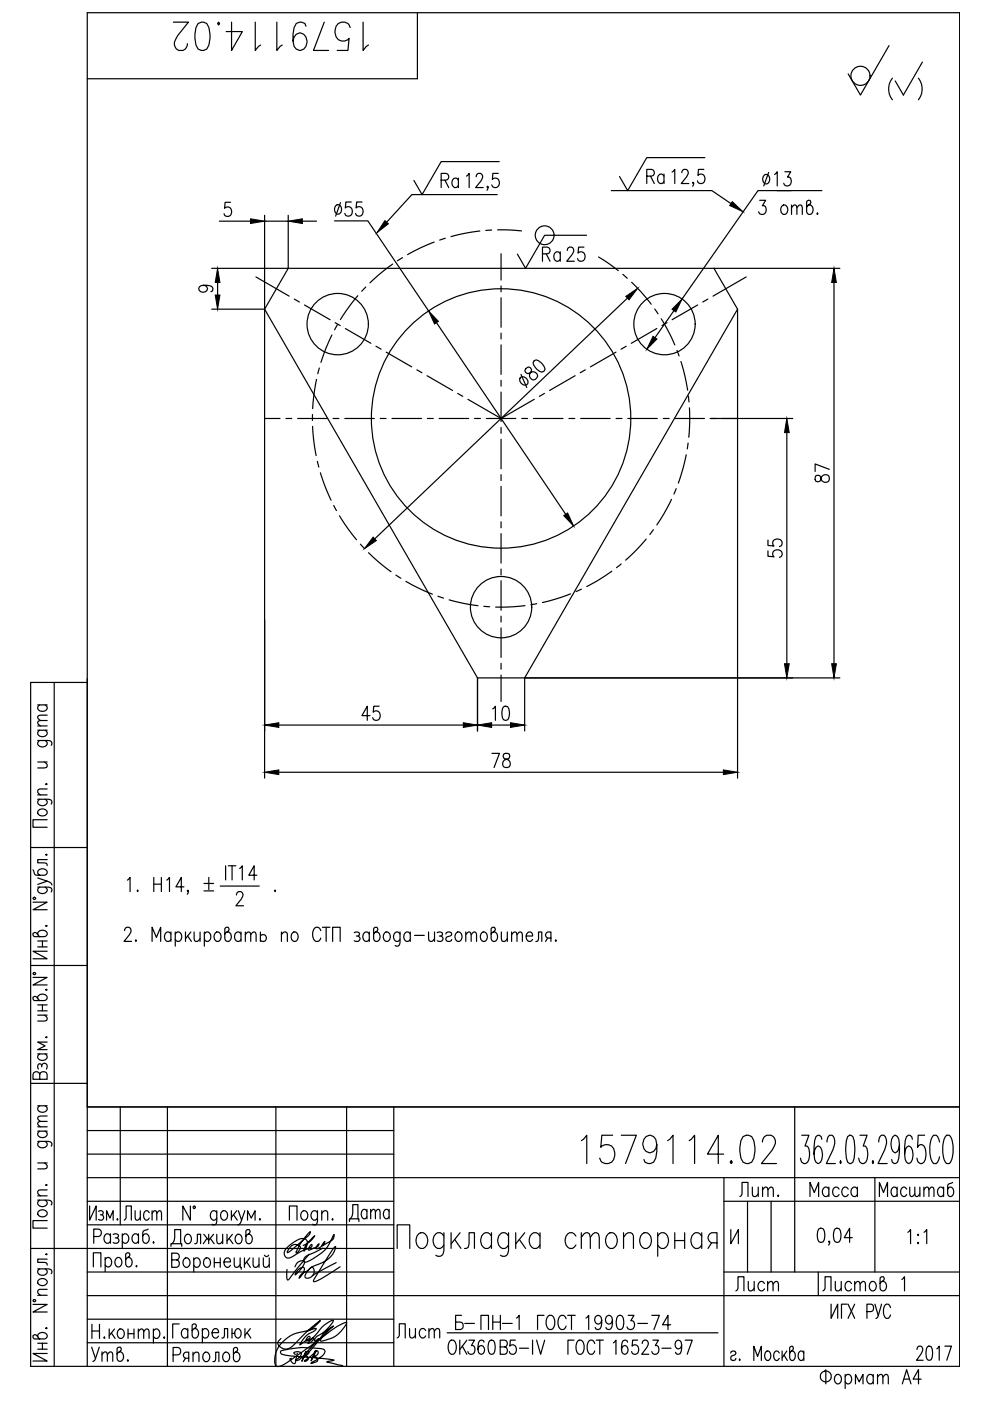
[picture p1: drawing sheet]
<svg xmlns="http://www.w3.org/2000/svg" width="210mm" height="297mm" viewBox="0 0 210 297" stroke-linecap="round" stroke-linejoin="round" font-family="sans-serif">
<defs><g id="words">
<g font-size="10.1">
<text x="35.6" y="12">1579114.02</text>
<text x="122.1" y="248">1579114.02</text>
</g>
<text font-size="9.3" x="116.4" y="83.3" transform="rotate(-90 116.4 83.3)">80</text>
<text font-size="8.4" x="187.3" y="22.2">( )</text>
<text font-size="7.1" x="25.8" y="190.9">1. H14, %%p .</text>
<g font-size="6.6">
<text x="135.8" y="40.2">Ra</text>
<text x="113.9" y="56.8">Ra</text>
<text x="176.7" y="103.4" transform="rotate(-90 176.7 103.4)">87</text>
<text x="166.9" y="119.2" transform="rotate(-90 166.9 119.2)">55</text>
<text x="103" y="164">78</text>
<text x="155.6" y="255.1">Лит.</text>
<text x="170.4" y="255.1">Масса</text>
<text x="185.2" y="255.1">Масштаб</text>
<text x="25" y="260">Лист</text>
<text x="82.9" y="285">Лист</text>
<text x="95.2" y="283.3">Б-ПН-1 ГОСТ 19903-74</text>
<text x="18.3" y="290">Утв.</text>
</g>
<g font-size="6.2">
<text x="92.4" y="40.9">Ra</text>
<text x="160.5" y="40.6">13</text>
<text x="69.8" y="46.9">55</text>
<text x="159.5" y="46.6">3 отв.</text>
<text x="75.5" y="153.8">45</text>
<text x="103.4" y="153.8">10</text>
<text x="154.9" y="274.8">Лист</text>
<text x="173.2" y="274.8">Листов</text>
<text x="93.8" y="288.2">ОК360В5-IV ГОСТ 16523-97</text>
<text x="193" y="289.6">2017</text>
</g>
<text font-size="4.4" x="40.9" y="63.1">9</text>
</g></defs>
<g fill="none" stroke="#000" stroke-width=".25">
<path d="M88.5 2.7v14h-70M188.5 9.7l-6.1 10.5-2.6-4.5M203.5 2.7v287M101 37.5l.2-.6 .7-.1a.94 .94 0 0 1 .1 1.5l-1.2 1.5h1.6M103.5 39.6l-.1 .2v-.3a.64 .64 0 0 1-.1 .8M105.6 36.8h-1.1l-.1 1.3a.87 .87 0 0 1 1.1-.2 .87 .87 0 0 1 .4 1 .82 .82 0 0 1-.7 .9 .82 .82 0 0 1-.9-.6M105.9 34.3h-12.4l-4 7-1.7-3M144.6 36.6l.2-.5 .7-.2a.93 .93 0 0 1 .1 1.6l-1.2 1.4h1.6M147.1 38.8l-.2 .1v-.3a.64 .64 0 0 1-.1 .9M149.2 35.9h-1.1l-.1 1.3a.87 .87 0 0 1 1.1-.2 .87 .87 0 0 1 .4 1.1 .82 .82 0 0 1-.7 .8 .82 .82 0 0 1-.9-.6M149.4 33.4h-12.3l-4 7-1.8-3M44.9 56.9h133.2"/>
<path d="M46.5 46.9h6.6M48.9 42.9h-1.2l-.1 1.3a.88 .88 0 0 1 1.1-.2 .88 .88 0 0 1 .4 1 .82 .82 0 0 1-.7 .9 .82 .82 0 0 1-.9-.6M54.3 58.7l7 4.1M56.1 45.6v119.4M56.1 46.9h5M61.1 45.6v11.3l-5 8.6M64.1 46.9h3M70.9 46.8h7.1l12.9 19.1M83.2 56l-2.8 2.2-2 1.8M85.3 54.6l-1 .7M92.1 51.3l-3 1.3-2.7 1.4M94.4 50.5l-1.2 .4"/>
<path d="M101.7 49l-2.8 .4-3.3 .8M104.2 48.8l-1.2 .1M105.4 41.3h-18.1l-5.3 5.8M105.5 48.7l5.1 .3M106.2 53.8v5.6M123.8 52.4h-1.1l-.1 1.3a.87 .87 0 0 1 1.1-.2 .87 .87 0 0 1 .3 1 .82 .82 0 0 1-.6 .9 .82 .82 0 0 1-1-.6M124.4 49.9h-8.9l-4.1 7-1.7-3M126.9 54.5l4.2 2.9M129.6 40.4h21.3l4.1 2.8M132.1 58.2l.9 .8M133.9 59.8l2 2.1 2.2 2.6M151.4 56.9l5 8.6"/>
<path d="M158.2 58.7l-7 4.1M167.8 40.4h-7.1l-16.1 23M176.8 59.9v80.8M44.9 65.5h11.2M56.1 65.5l45.1 78.2M62.4 63.4l1.1 .6M64.6 64.7l5.4 3.1M67.7 78l-.3 1.2M70.4 71l-1.3 2.9-1 2.9M71.1 68.4l1 .6M71.5 68.8l-.6 1.1M73.2 69.7l5.4 3.1"/>
<path d="M75.9 62.7l-1.8 2.1-1.9 3M77.5 60.9l-.8 .9M79.7 73.4l1.1 .6M81.9 74.7l5.4 3.1M88.4 78.4l1.1 .6M90.5 79.7l5.5 3.1M92.5 68.4l27.4 40.6M106.2 60.6v1.3M106.2 63.1v6.3M106.2 70.6v1.3M121.9 79.7l-5.4 3.1M124.1 78.4l-1.1 .6"/>
<path d="M130.6 74.7l-5.4 3.1M132.8 73.4l-1.1 .6M133 63.2l-53.6 51.1M138.8 65.5l.7 1M139.3 69.7l-5.5 3.1M140.2 67.6l1.6 2.8 1.3 2.7M141.4 68.4l-1.1 .6M142.9 65.9l-4 5.7M143.5 74.3l.5 1.2M144.4 76.7l.9 3.5 .5 2.5M147.9 64.7l-5.4 3.1M150.1 63.4l-1.1 .6"/>
<path d="M156.4 65.5l-45.2 78.2h-10M156.4 65.5v99.5M56.2 88.7h3.2M60.6 88.7h1.3M63.1 88.7h6.3M66.3 87.9l-.1 1.2M66.3 90.4l.2 2.6 .5 3.6M67.1 80.5l-.6 3.4-.2 2.7M67.3 97.8l.3 1.2M70.6 88.7h1.3M73.1 88.7h6.3M80.6 88.7h1.3"/>
<path d="M83.1 88.7h6.3M90.6 88.7h1.3M93.1 88.7h6.3M97 83.4l1.1 .6M99.2 84.7l7 4 7.1-4M100.6 88.7h1.3M103.1 88.7h6.3M106.2 83.1v6.3M106.2 90.6v1.3M106.2 93.1v6.3M110.6 88.7h1.3M113.1 88.7h6.3"/>
<path d="M120.6 88.7h1.3M123.1 88.7h6.3M130.6 88.7h1.3M133.1 88.7h6.3M140.6 88.7h1.3M143.1 88.7h6.3M145.5 96.4l-.7 3.1-1 2.9M145.9 93.9l-.2 1.3M146 84l.1 1.2M146.2 86.5v2.7l-.2 3.5M150.6 88.7h17.5M166.8 91.7v49"/>
<path d="M67.9 100.2l1 2.9 1.3 3M70.7 107.2l.6 1.1M72 109.4l1.9 2.8 1.7 2.2M76.4 115.4l.9 .9M78.1 117.2l1.9 1.7 2.9 2.3M106.2 100.6v1.3M106.2 103.1v6.3M106.2 110.6v1.3M106.2 113.1v6.3M131.7 119.6l-1 .8M137 114.3l-1.7 2-2.6 2.5M138.5 112.3l-.7 1"/>
<path d="M142.4 105.9l-1.7 3.1-1.4 2.3M143.4 103.6l-.5 1.2M83.9 121.9l1.1 .7M86.1 123.3l2.5 1.3 3.1 1.4M92.8 126.4l1.2 .4M95.2 127.2l3.2 .8 2.9 .4M102.6 128.6h1.2M106.2 120.6v1.3M106.2 123.1v6.3M106.2 130.6v1.3M106.2 133.1v6.3M111.3 128.4l-2.5 .2-3.7 .1"/>
<path d="M113.8 128l-1.2 .2M121 125.9l-3.3 1.1-2.7 .7M123.3 124.9l-1.2 .5M129.7 121.1l-2.5 1.7-2.8 1.6M8 157l2.7 .1a.59 .59 0 0 1 .2 .9M8 154.8h2M8 153.9h2M8 149.5h2M8.4 157l-.1 .1a.59 .59 0 0 0-.2 .9 1.07 1.07 0 0 0 1.2 .3 1.07 1.07 0 0 0 .7-.8l-.4-.5M8.4 154.8a.67 .67 0 0 0-.4 .6 .67 .67 0 0 0 .4 .7 1.01 1.01 0 0 0 1.6-.8l-.4-.5M8.4 149.5a.67 .67 0 0 0-.4 .6 .67 .67 0 0 0 .4 .6 .91 .91 0 0 0 1.1 .1 .91 .91 0 0 0 .4-1.1l-.3-.2M10 152.8l-1.9 .1-.1 .4 .6 .6"/>
<path d="M10 151.6l-1.9 .1-.1 .5 .6 .6M11.5 144.7v145M18.5 144.7h-12v145h197M59.1 153.7h39.1M101.2 143.7v11.3M106.2 140.6v1.3M106.2 143.1v5.6M178.1 143.7h-66.9v11.3M6.5 179.7h12M8 169.5l2.7 .1a.59 .59 0 0 1 .2 .9M8 168.5h2M8 161.6h2"/>
<path d="M8.1 171.8a1.07 1.07 0 0 1 1.2-.3 1.07 1.07 0 0 1 .7 .9 1.06 1.06 0 0 1-1.1 .6 1.06 1.06 0 0 1-.9-.9zM8.4 169.5l-.1 .1a.59 .59 0 0 0-.2 .9 1.07 1.07 0 0 0 1.2 .3 1.07 1.07 0 0 0 .7-.9l-.4-.4M9.4 161.6l.6 .5-.1 .6-1.9 .1M9.7 166.3l.2-.2 .1 .2-.1 .1zM10 173.8h-3v1.6h3M10 167.3l-1.9 .1-.1 .6 .6 .5M59.1 163.7h94.3M7 191.3h3l-3 1.6h3M7 184.4l.4 1 2 .2a.64 .64 0 0 0 .6-.6 .64 .64 0 0 0-.4-.7 .91 .91 0 0 0-1.1 0 .91 .91 0 0 0-.4 1l.3 .3M7.1 190.3h.4v.3h-.4zM8 198.1a1 1 0 0 1 1-.9 1 1 0 0 1 1 .9l-.6 .5h-2.1l-.3-.3v-.4l.4-.2 .3 .1 .7 .8M8 188.1l2.7 .1 .3 .3-.1 .6"/>
<path d="M8 186.1l2 .7-2 .7M8 199.5h2M8.4 188.1l-.3 .2a.65 .65 0 0 0 .3 1 1.01 1.01 0 0 0 1.6-.8l-.4-.4M9 199.5v1.3M9.7 196.3l.2-.1 .1 .1-.1 .1zM9.7 181.2l.2-.1 .1 .1-.1 .1zM10 186.8l.9 .5 .1 .3M10 182.3h-2v.6l1.9 .2 .1 .4M26.4 197.3l.2-.6 .7-.1a.93 .93 0 0 1 .1 1.6l-1.1 1.4h1.6M28.8 199.3v.3l-.1-.1zM32.2 199.6v-3l1 2.1 .9-2.1v3M36.2 198a.66 .66 0 0 0-.6-.4 .66 .66 0 0 0-.6 .4 .91 .91 0 0 0-.1 1.1 .91 .91 0 0 0 1.1 .4l.2-.3"/>
<path d="M36.2 197.6v2M37.2 198a.66 .66 0 0 1 .6-.4 .66 .66 0 0 1 .6 .4 .99 .99 0 0 1-.8 1.6l-.4-.4M37.2 197.6v3M39.3 197.6v2M39.8 198.5l.8 1.1M40.5 197.6l-1.2 1.4M41.2 197.6l.1 1.9 .5 .1 .6-.6M42.4 197.6v2M43.3 198l.5-.4a1 1 0 0 1 .9 1 1 1 0 0 1-.9 1l-.5-.4M43.3 197.6v3M45.7 197.7l.3-.1a1 1 0 0 1 .9 1 1 1 0 0 1-.9 1 1.17 1.17 0 0 1-.3-1.9zM48.1 197.6a1 1 0 0 1 1 1 1 1 0 0 1-1 1l-.4-.6v-2.1l.3-.3h.4l.2 .4-.1 .3-.8 .7"/>
<path d="M51.1 198a.66 .66 0 0 0-.6-.4 .66 .66 0 0 0-.7 .4 .91 .91 0 0 0 0 1.1 .91 .91 0 0 0 1.1 .4l.2-.3M51.1 197.6v2M52 198.2l.6-.6 .4 .1 .2 1.9M52 197.6v2M53.2 198.2l.5-.6 .5 .1 .1 1.9M55.2 198.5a.73 .73 0 0 1 1.2 0 .73 .73 0 0 1-.4 1.1h-.4l-.4-.3M55.2 197.6v2M59.7 198.2l.5-.6 .6 .1 .1 1.9M59.7 197.6v2M62.1 197.7a.8 .8 0 0 1 .9 .1 .8 .8 0 0 1 .2 .9 .8 .8 0 0 1-.9 .9 1.18 1.18 0 0 1-.2-1.9zM68 197.3a.8 .8 0 0 0-.8-.7 .8 .8 0 0 0-.8 .7 1.88 1.88 0 0 0 .6 2.3 .84 .84 0 0 0 1-.7M68.4 196.6h1.6"/>
<path d="M69.2 196.6v3M70.5 199.6v-3h1.6v3M75.1 197.7a.71 .71 0 0 1 1.1 .3l-.3 .5h-.3M75.9 198.5a.59 .59 0 0 1 .5 .5 .59 .59 0 0 1-.5 .6l-.8-.1M78.3 198a.66 .66 0 0 0-.6-.4 .66 .66 0 0 0-.7 .4 .91 .91 0 0 0 0 1.1 .91 .91 0 0 0 1.1 .4l.2-.3M78.3 197.6v2M79.7 197.6a1 1 0 0 1 .9 1 1 1 0 0 1-.9 1l-.5-.6v-2.1l.4-.3h.3l.2 .4-.1 .3-.8 .7M81.6 197.7l.2-.1a1 1 0 0 1 1 1 1 1 0 0 1-1 1 1.18 1.18 0 0 1-.2-1.9zM84.8 198l-.4-.4a1 1 0 0 0-1 1 1 1 0 0 0 1 1l.4-.4M84.8 197.6l-.1 2.7-.3 .3-.6-.1M87 198l-.5-.4a1 1 0 0 0-.9 1 1 1 0 0 0 .9 1l.5-.4M87 197.6v2"/>
<path d="M87.9 198.3h2.1M90.9 197.6l.1 1.9 .6 .1 .5-.6M92.1 197.6v2M92.7 197.7a.71 .71 0 0 1 1.1 .3l-.1 .3-.5 .2M93.5 198.5a.58 .58 0 0 1 .5 .5 .58 .58 0 0 1-.5 .6l-.8-.1M94.5 198a.66 .66 0 0 1 .7-.4 .66 .66 0 0 1 .6 .4l-.1 .3-.8 .3a.56 .56 0 0 0-.3 .9 .73 .73 0 0 0 1.2-.3M96.8 197.7l.2-.1a1 1 0 0 1 1 1 1 1 0 0 1-1 1 1.17 1.17 0 0 1-.2-1.9zM98.8 198.2l.5-.6 .5 .1 .1 1.9M98.8 197.6v2M99.9 198.2l.6-.6 .4 .1 .1 1.9M102.2 197.7a.8 .8 0 0 1 .9 .1 .8 .8 0 0 1 .2 .9 .8 .8 0 0 1-.9 .9 1.18 1.18 0 0 1-.2-1.9zM104.6 197.6a1 1 0 0 1 .9 1 1 1 0 0 1-.9 1l-.5-.6v-2.1l.4-.3h.3l.2 .4-.1 .3-.8 .7"/>
<path d="M106.3 197.6l.1 1.9 .6 .1 .6-.6M107.6 197.6v2M108.5 198.2l.5-.6 .5 .1 .1 1.9M108.5 197.6v2M109.6 198.2l.6-.6 .4 .1 .2 1.9M111.6 198.5h1.3a.66 .66 0 0 0-.4-.9 .66 .66 0 0 0-.8 .4 .99 .99 0 0 0 .8 1.6l.4-.4M113.6 199.6l.5-.1 .1-1.9h.7v2M116.1 198.9l-.4 .7M116.8 198.9h-.7l-.2-.2a.66 .66 0 0 1 .2-1.1h.7v2M117.8 199.3v.3l-.1-.1zM6.5 204.7h12M7 207.2h3l-3 1.6h3"/>
<path d="M7.1 206.3h.4v.3h-.4zM8 211.7a1 1 0 0 1 1-.9 1 1 0 0 1 1 .9l-.6 .4h-2.1l-.3-.3v-.3l.4-.3 .3 .1 .7 .8M8 215.2h2M8 213.1h2M8 214.3h2M8 200.8h2M9 213.1v1.2M9.4 215.2l.6 .6-.1 .6-1.9 .1M9.7 219.9l.2-.1 .1 .1zM9.7 209.9h.3l-.1 .1zM10 201.7h-3l3 1.6h-3M6.5 229.7h12"/>
<path d="M8 223.5h2M8 239.8h2M8 238.9h2M8 234.4h2M8.4 239.8a.67 .67 0 0 0-.4 .7 .67 .67 0 0 0 .4 .6 .91 .91 0 0 0 1.1 0 .91 .91 0 0 0 .4-1.1l-.3-.2M8.4 234.4a.67 .67 0 0 0-.4 .7 .67 .67 0 0 0 .4 .6 1.01 1.01 0 0 0 1.6-.8l-.4-.5M8.4 227.8a.73 .73 0 0 0-.7-.6 .73 .73 0 0 0-.7 .6v1h3v-1a.81 .81 0 0 0-.8-.6 .81 .81 0 0 0-.8 .6v1M8.4 223.5l-.3 .2a.8 .8 0 0 0 .1 .9 .8 .8 0 0 0 .9 .2l.8-.3a.65 .65 0 0 0-.3-1M8.8 225.9a.59 .59 0 0 1 .6-.5 .59 .59 0 0 1 .6 .5l-.1 .8M8.8 226.2v-.3l-.4-.4a.71 .71 0 0 0-.3 1.2M10 220.9h-2l1.6 .8-1.6 .8h2M10 237.8l-1.9 .1-.1 .4 .6 .6"/>
<path d="M10 236.6l-1.9 .1-.1 .5 .6 .6M18.5 234.7h185M18.5 239.7h65M25.5 234.7v25M35.5 234.7v55M58.5 234.7v55M73.5 234.7v55M83.5 234.7v55M168.5 234.7v35M8 254.5l2.7 .1 .3 .3-.1 .6M8 242l2.7 .1 .3 .4-.1 .5M8 253.5h2"/>
<path d="M8 246.6h2M8.1 256.9a1.06 1.06 0 0 1 1.2-.4 1.06 1.06 0 0 1 .7 .9 1.06 1.06 0 0 1-1.1 .6 1.06 1.06 0 0 1-.9-.9zM8.4 254.5l-.3 .2a.64 .64 0 0 0 .3 1 1.01 1.01 0 0 0 1.6-.8l-.4-.4M8.4 242l-.3 .2a.64 .64 0 0 0 .3 1.1 1.01 1.01 0 0 0 1.6-.8l-.4-.5M9.4 246.6l.6 .5-.1 .6-1.9 .1M9.7 251.3l.2-.2 .1 .2zM10 258.8h-3v1.6h3M10 252.3l-1.9 .1-.1 .6 .6 .5M18.5 249.7h185M18.5 259.7h65M18.5 254.7h65M18.5 244.7h65"/>
<path d="M19 255.7v3l1.4-3v3M20.9 256.8a.61 .61 0 0 1 1 .3l-.3 .5h-.3M21.6 257.6a.61 .61 0 0 1 .4 .5 .61 .61 0 0 1-.4 .6l-.7-.2M22.6 258.7v-2l.7 1.6 .7-1.6v2M40.4 255.7v3l-1.6-3v3M41 255.8h.3v.4h-.3zM46 257.1l-.1-.1a.59 .59 0 0 0-1-.2 1.07 1.07 0 0 0-.3 1.1 1.07 1.07 0 0 0 .9 .8l.5-.4M46 256.7l-.1 2.7a.59 .59 0 0 1-1 .2M47.1 256.8a.65 .65 0 0 1 1 .3 1.01 1.01 0 0 1-.8 1.6 1.19 1.19 0 0 1-.2-1.9zM49.1 256.7v2M49.5 257.6l.8 1.1M50.2 256.7l-1.1 1.4"/>
<path d="M50.5 256.7l.7 2 .7-2M51.2 258.7l-.2 .6-.6 .4M52.5 258.7v-2l.8 1.6 .8-1.6v2M55.1 258.4l.1 .1-.1 .2-.1-.2zM61.4 258.7v-3h1.6v3M64.1 256.8a.64 .64 0 0 1 1 .3 1.01 1.01 0 0 1-.8 1.6 1.18 1.18 0 0 1-.2-1.9zM67.3 257.1l-.2-.3a.64 .64 0 0 0-1 .3 1.01 1.01 0 0 0 .8 1.6l.4-.4M67.3 256.7l-.1 2.7-.3 .3-.6-.1M68.2 257.3l.6-.6 .6 .1 .1 1.9M68.2 256.7v2M70.5 258.4l.1 .1-.1 .2zM74.1 259v-.6h2v.6"/>
<path d="M74.3 258.4a3.4 3.4 0 0 0 .5-3h1.1v3M77.8 256.8l-.4-.4h-.3a1.23 1.23 0 0 0 0 2h.3l.4-.4M77.8 256.4v2M78.6 257l.5-.6 .4 .1 .1 1.9M78.6 256.4v2M79.6 257l.5-.6 .4 .1 .1 1.9M82.5 256.8l-.4-.4h-.3a1.23 1.23 0 0 0 0 2h.3l.4-.4M82.5 256.4v2M153.5 254.7h50M153.5 249.7v40M158.5 254.7v15M163.5 254.7v15"/>
<path d="M170 240.7h1.5l-.8 2.3h.4a3.2 3.2 0 0 1 .1 3.4l-.4 .3h-.4l-.4-.3-.3-.8M174.2 241.6l-.1-.6-.4-.3-.7 .3a10.6 10.6 0 0 0-.3 4.8l.3 .6 .6 .3a2.35 2.35 0 0 0 .6-2.9l-.2-.5-.6-.3-.4 .3-.3 .5-.1 .9M175.3 242.1a1.74 1.74 0 0 1 .6-1.4h.5a1.98 1.98 0 0 1 .4 2.3l-1.6 3.7h1.9M178.2 246.1l.2 .3-.2 .3-.1-.3zM179.7 241l.4-.3 .7 .3a8.9 8.9 0 0 1 0 5.4l-.4 .3-.7-.3a8.9 8.9 0 0 1 0-5.4zM182.3 240.7h1.5l-.8 2.3h.4a3.2 3.2 0 0 1 .2 3.4l-.4 .3h-.5l-.4-.3-.2-.8M185.1 246.1l.1 .3-.1 .3-.2-.3zM185.5 249.7v20M186.3 242.1a1.7 1.7 0 0 1 .6-1.4h.5a1.98 1.98 0 0 1 .4 2.3l-1.6 3.7h1.9M190.7 242.7l-.4 1.4-.6 .3a2.35 2.35 0 0 1-.6-2.8l.2-.6 .4-.3 .6 .3a8 8 0 0 1 0 5.4l-.7 .3-.4-.3-.1-.6M193.4 241.6l-.1-.6-.4-.3-.7 .3a11 11 0 0 0-.3 4.8l.3 .6 .6 .3a2.35 2.35 0 0 0 .6-2.9l-.2-.5-.6-.3-.4 .3-.3 .5-.1 .9M196 240.7h-1.3l-.2 2.6 .6-.6h.4a2.22 2.22 0 0 1 .8 2.3l-.4 1.4-.4 .3h-.4l-.4-.3-.3-.8"/>
<path d="M199.2 242.1l-.1-.5a.98 .98 0 0 0-1.1-.9 5.6 5.6 0 0 0 0 6 1.22 1.22 0 0 0 1.2-1.4M200.7 240.7a1.2 1.2 0 0 1 1.2 1.4 5.4 5.4 0 0 1-.6 4.6 1.22 1.22 0 0 1-1.3-1.4 5.3 5.3 0 0 1 .7-4.6zM6.5 264.7h77M7 276.6h3l-3 1.6h3M7.1 275.6h.4v.3h-.4zM8 269l2.7 .1 .3 .4-.1 .6M8 274.6h2M8.1 271.4a1.06 1.06 0 0 1 1.2-.3 1.06 1.06 0 0 1 .7 .9 1.06 1.06 0 0 1-1.1 .6 1.06 1.06 0 0 1-.9-1zM8.4 269l-.3 .2a.65 .65 0 0 0 .3 1.1 1.01 1.01 0 0 0 1.6-.8l-.4-.5M9.7 265.9l.2-.1 .1 .1-.1 .2zM10 273.4l-1.9 .1-.1 .6 .6 .5M10 267h-2v.6l1.9 .2 .1 .4"/>
<path d="M18.5 274.7h185M18.5 269.7h65M18.5 279.7h65M19.8 268.6v-3h1.6v3M19.9 262.2h1a.82 .82 0 0 0 .6-.8 .82 .82 0 0 0-.6-.8h-1v3M22.3 267l.2-.2a.8 .8 0 0 1 1 0 .8 .8 0 0 1 .2 1 .8 .8 0 0 1-.9 .8l-.5-.4M22.3 266.6v3M23.4 262a.67 .67 0 0 0-.6-.4 .67 .67 0 0 0-.6 .4 1.01 1.01 0 0 0 .8 1.6l.4-.4M23.4 261.6v2M24 261.7a.73 .73 0 0 1 1.1 .3l-.3 .5h-.4M24.7 266.8a.8 .8 0 0 1 .9 0 .8 .8 0 0 1 .2 1 .8 .8 0 0 1-.9 .8 1.18 1.18 0 0 1-.2-1.8zM24.8 262.5a.59 .59 0 0 1 .4 .5 .59 .59 0 0 1-.4 .6l-.8-.2"/>
<path d="M25.9 262a.67 .67 0 0 1 .7-.4 .67 .67 0 0 1 .6 .4 1.01 1.01 0 0 1-.8 1.6l-.5-.4M25.9 261.6v3M27.1 266.6a1 1 0 0 1 .9 1 1 1 0 0 1-.9 1l-.5-.6v-2.1l.4-.3h.3l.3 .4-.2 .3-.8 .7M28.9 268.3l.2 .2-.2 .1-.1-.1zM29.4 262a.67 .67 0 0 0-.7-.4 .67 .67 0 0 0-.6 .4 1.01 1.01 0 0 0 .8 1.6l.5-.4M29.4 261.6v2M31.4 260.6l-1 .4-.1 2a.64 .64 0 0 0 .5 .6 .64 .64 0 0 0 .7-.4 .91 .91 0 0 0 .1-1.2 .91 .91 0 0 0-1.1-.3l-.2 .3M32.6 263.3l.1 .1-.1 .2zM36.2 264.3v-.6h2.3v.6M36.4 267.1h1a.82 .82 0 0 1 .6 .8 .82 .82 0 0 1-.6 .8h-1v-3h1a.73 .73 0 0 1 .6 .7 .73 .73 0 0 1-.6 .7M36.5 263.7a2.99 2.99 0 0 0 .5-3h1.3v3M39.1 266.8a.64 .64 0 0 1 1.1 .3 1.01 1.01 0 0 1-.8 1.6 1.18 1.18 0 0 1-.3-1.9z"/>
<path d="M39.4 261.8a.8 .8 0 0 1 1 .1 .8 .8 0 0 1 .2 .9 .8 .8 0 0 1-.9 .9 1.18 1.18 0 0 1-.3-1.9zM41.1 267.1a.67 .67 0 0 1 .6-.4 .67 .67 0 0 1 .6 .4 1.01 1.01 0 0 1-.7 1.6l-.5-.4M41.1 266.7v3M41.3 263.7l.4-.1 .1-1.9h.7v2M43.2 261.7l1 1.3 1.1-1.3M43.5 266.8a.64 .64 0 0 1 1 .3 1.01 1.01 0 0 1-.8 1.6 1.19 1.19 0 0 1-.2-1.9zM43.9 262.5l-.8 1.2M44.2 261.7v2M44.6 262.5l.8 1.2M45.4 267.7h1.3M45.4 266.7v2M46 261.7l.1 1.9 .5 .1 .6-.6"/>
<path d="M46.7 266.7v2M47.2 261.7v2M47.5 267.6h1.4a.67 .67 0 0 0-.5-.9 .67 .67 0 0 0-.8 .4 1.01 1.01 0 0 0 .8 1.6l.5-.4M48.1 261.7v2M48.6 262.5l.8 1.2M49.3 261.7l-1.2 1.4M49.7 266.7l.1 1.8 .5 .2 .6-.6M50.2 261.8a.8 .8 0 0 1 .9 .1 .8 .8 0 0 1 .2 .9 .8 .8 0 0 1-.9 .9 1.18 1.18 0 0 1-.2-1.9zM50.9 266.7v2h.2v.4M51.8 266.7v2M52.3 267.6l.8 1.1M52.6 261.7a1 1 0 0 1 .9 1 1 1 0 0 1-.9 1l-.5-.6v-2.1l.4-.3h.3l.2 .4-.1 .3-.8 .7"/>
<path d="M53 266.7l-1.2 1.4M53.7 266.7l.1 1.8 .5 .2 .6-.6M54.9 266.7v2M55.8 266.7l.1 1.8 .6 .2 .6-.6M56.1 266.1a.5 .5 0 0 0 .4 .3 .5 .5 0 0 0 .5-.3M57.1 266.7v2M61.7 264.2a1.22 1.22 0 0 1 2 .4l-.2 .4a.69 .69 0 0 1-.7 .6 10.9 10.9 0 0 1 3-4.5l-.4 .9-3.6 3-.9 .6 .3-.7zM62.5 268.6a1.52 1.52 0 0 1 2-1.2 4.2 4.2 0 0 1-1.9 2.9 1.83 1.83 0 0 1 1.9-1.5 2.8 2.8 0 0 1-1.1 2.2l.5-.9 1.2-.6 .6-.5a.45 .45 0 0 1 .5-.3 .45 .45 0 0 1 .4 .5 1.35 1.35 0 0 1-.4 1.4 1.35 1.35 0 0 1-1.5 .2 3.2 3.2 0 0 1 2.1-2.5 5.7 5.7 0 0 0 4.3-3.7v-.3l-.6 .6-1.3 2.2-2.6 4.2-.1 .3 .1 .1a9.1 9.1 0 0 0 3.6-1.8l1.9-1.3M64.3 264.1a4.6 4.6 0 0 0 2.4-2.1l-.2 .2a5 5 0 0 0-2.1 3v.1a2.42 2.42 0 0 0 .6-2.4 1.76 1.76 0 0 0-2.3 .2l-.7 .5a2.95 2.95 0 0 0-1.7 2.2 .94 .94 0 0 0 .5 .9 .94 .94 0 0 0 1-.2l2.1-1.2 2-.8 .2-.3v-.4l-.3 .2-.4 .8a.2 .2 0 0 0 .1 .3 .2 .2 0 0 0 .3-.1l1.4-.6 .5-.7-.7 .7a.27 .27 0 0 0 0 .4 .27 .27 0 0 0 .4-.1l1.1-.8 .3-.7-.5 .9 1.5-.8a1.37 1.37 0 0 0 1-1.6l-.1 .1a8.9 8.9 0 0 1-6.2 5.8l-.1-.3a1.5 1.5 0 0 1 1.3-1.3l2.8-1.4M65.6 265.9l-3.7 4.5a1.39 1.39 0 0 1-.9 1l-.2-.8 .1-1.4M71.3 267.7l-5.1 2.7M84.2 264.7v-5h2.7v5"/>
<path d="M88.8 261.6a1.06 1.06 0 0 1 1.7 .5 2.01 2.01 0 0 1-.8 2.6 1.46 1.46 0 0 1-1.5-1.9l.2-.7zM94.1 262.1a1.11 1.11 0 0 0-1-.8 1.11 1.11 0 0 0-1.1 .8 2.01 2.01 0 0 0 .8 2.6h.6l.7-.7M94.1 261.4v3.8l-.2 .7-.5 .5h-.6l-.4-.3M95.6 261.4v3.3M96.4 262.8l1.3 1.9M97.5 261.4l-1.9 2.3M98.5 264.7h.4l.4-.2 .2-.8v-2.3h1.1v3.3M104.2 262.1a1.1 1.1 0 0 0-1-.8 1.1 1.1 0 0 0-1.1 .8 1.88 1.88 0 0 0 .8 2.6h.6l.7-.7M104.2 261.4v3.3M107.8 262.1a1.11 1.11 0 0 0-1-.8 1.11 1.11 0 0 0-1.1 .8 2.01 2.01 0 0 0 .8 2.6h.6l.7-.7M107.8 261.4v3.8l-.2 .7-.5 .5h-.6l-.4-.3M109.3 261.4v3.3"/>
<path d="M110.1 262.8l1.3 1.9M111.3 261.4l-2 2.3M114.5 262.1a1.11 1.11 0 0 0-1.1-.8 1.11 1.11 0 0 0-1 .8 1.88 1.88 0 0 0 .8 2.6h.5l.8-.7M114.5 261.4v3.3M122.1 262.1a1.11 1.11 0 0 0-1-.8 1.11 1.11 0 0 0-1.1 .8 2.01 2.01 0 0 0 .8 2.6h.5l.8-.7M123.3 262.3l.9-.9h.4l.4 .2 .2 .7v2.4M123.3 261.4v3.3M125.2 262.3l.9-.9h.4l.4 .2 .2 .7v2.4M129 261.6a1.06 1.06 0 0 1 1.7 .5 2.01 2.01 0 0 1-.8 2.6 1.46 1.46 0 0 1-1.5-1.9l.2-.7zM132.2 262.3l1-.9h.5l.4 .2 .2 .5v2.6M132.2 261.4v3.3M136.2 261.6a1.06 1.06 0 0 1 1.7 .5 2.01 2.01 0 0 1-.7 2.6 1.46 1.46 0 0 1-1.6-1.9l.2-.7z"/>
<path d="M139.4 262.1a1.11 1.11 0 0 1 1.1-.8 1.11 1.11 0 0 1 1 .8 2.01 2.01 0 0 1-.7 2.6h-.6l-.8-.7M139.4 261.4v5M143.1 263h2.1M143.1 261.4v3.3M145.2 261.4v3.3M148.8 262.1a1.11 1.11 0 0 0-1.1-.8 1.11 1.11 0 0 0-1 .8 1.88 1.88 0 0 0 .7 2.6h.6l.8-.7M148.8 261.4v3.3M150.9 263.5l-.8 1.2M152 263.5h-1.1a1.13 1.13 0 0 1-.8-1.1 1.13 1.13 0 0 1 .8-1h1.1v3.3M153.5 269.7h50M155 260.7v3l1.5-3v3M173.6 260.5l.6-.1a1.46 1.46 0 0 1 .7 1.7l-.4 1.2-.5 .1a1.46 1.46 0 0 1-.7-1.7z"/>
<path d="M175.9 263.3l-.1 .1v-.3a.64 .64 0 0 1-.1 .9M176.2 276.5v3l1.4-3v3M177 260.5l.6-.1a1.46 1.46 0 0 1 .7 1.7l-.3 1.2-.6 .1a1.46 1.46 0 0 1-.7-1.7zM179.6 276.5h-1.2v3M179.8 276.5l1.4 3M180.7 262.4h-1.7l1.1-2v3M181.2 276.5l-1.4 3M183.8 278.1h.9a.85 .85 0 0 0 .5-.8 .85 .85 0 0 0-.5-.8h-.9v3M185.5 276.5l.7 2.4M186.9 276.5l-.8 2.7-.4 .3M188.8 277.2a.7 .7 0 0 0-.7-.7 .7 .7 0 0 0-.7 .7 2.06 2.06 0 0 0 .5 2.3 .77 .77 0 0 0 .9-.7M191.2 271.3l.6-.6v3"/>
<path d="M192.5 261.3l.6-.6v3M194.7 261.7l.1 .1-.1 .2zM194.7 263.4l.1 .2-.1 .1zM195.9 261.3l.6-.6v3M8 283.4a1 1 0 0 1 1-.9 1 1 0 0 1 1 .9l-.6 .5h-2.1l-.3-.4v-.3l.4-.2 .3 .1 .7 .8M8 284.8h2M8 286.1h2M9 284.8v1.3M9.7 281.6l.2-.1 .1 .1zM10 287h-3l3 1.6h-3M18.5 289.7v-287h185v287M18.5 284.7h65"/>
<path d="M19.5 280.8v3M19.5 282.2h1.6M21.1 280.8v3M23.2 281.8v2M24.3 281.8l-1.1 1.4M25.2 281.9l.2-.1a1 1 0 0 1 1 1 1 1 0 0 1-1 1 1.17 1.17 0 0 1-.2-1.9zM27.1 281.8v2M28.4 281.8v2M29.3 282.3l.6-.5 .5 .1 .1 1.9M29.3 281.8v2M30.5 282.3l.5-.5 .5 .1 .1 1.9M32.5 282.2l.5-.4a1 1 0 0 1 .9 1 1 1 0 0 1-.9 1l-.5-.5"/>
<path d="M32.5 281.8v3M34.8 283.5l.1 .1-.1 .2-.1-.2zM36.7 287.3h1a.81 .81 0 0 0 .6-.8 .81 .81 0 0 0-.6-.8h-1v3M38 280.7h-1.4v3M39.3 288l-.4 .7M39.8 282.1a.66 .66 0 0 0-.6-.4 .66 .66 0 0 0-.6 .4 .91 .91 0 0 0-.1 1.1 .91 .91 0 0 0 1.1 .4l.2-.3M39.8 281.7v2M40 288h-.7l-.2-.2a.67 .67 0 0 1 .2-1.1h.7v2M40.9 287.3l.6-.6 .6 .1 .1 1.9M40.9 286.7v2M41.2 281.7a1 1 0 0 1 .9 1 1 1 0 0 1-.9 1l-.5-.6v-2.1l.4-.3h.3l.2 .4-.1 .3-.8 .7M42.9 282.1a.66 .66 0 0 1 .6-.4 .66 .66 0 0 1 .7 .4 .99 .99 0 0 1-.8 1.6l-.5-.4"/>
<path d="M42.9 281.7v3M43.3 286.8l.3-.1a1 1 0 0 1 .9 1 1 1 0 0 1-.9 1 1.18 1.18 0 0 1-.3-1.9zM45 282.6h1.3a.67 .67 0 0 0-.4-.9 .67 .67 0 0 0-.8 .4 .99 .99 0 0 0 .8 1.6l.4-.4M45.2 288.7l.4-.1 .1-1.9h.7v2M47 283.7l.5-.1 .1-1.9h.7v2M47.6 286.8l.2-.1a1 1 0 0 1 .9 1 1 1 0 0 1-.9 1 1.18 1.18 0 0 1-.2-1.9zM49.2 282.7h.6a.89 .89 0 0 1 .8-1 1.08 1.08 0 0 1 .5 1.1 1.08 1.08 0 0 1-.8 .9 .99 .99 0 0 1-.5-1M49.2 281.7v2M50 286.7a1 1 0 0 1 .9 1 1 1 0 0 1-.9 1l-.5-.6v-2.1l.3-.3h.4l.2 .4-.1 .3-.8 .7M51.9 281.7v2M52.4 282.6l.8 1.1M53.1 281.7l-1.2 1.4"/>
<path d="M62.6 287.2l-.3-.3a.97 .97 0 0 1 1.6 .2l-.5 .8-.8 .4 .1 .1a2.78 2.78 0 0 0 2.1-1.6v-.2l-.8 2 .9-1.9 .3-.2h.3a.87 .87 0 0 1-.8 .9 .61 .61 0 0 1 .6 .7 .61 .61 0 0 1-.8 .5v-.1a7 7 0 0 0 2.4-2.2l-1 2.2 1.1-2a.34 .34 0 0 1 .5 .1 .34 .34 0 0 1-.1 .5l-.5 .4-.5 .1 .8 .4a.53 .53 0 0 1 .1 .6 .53 .53 0 0 1-.6 .2l-.8 .3 2.2-1.5 .7-.7a.67 .67 0 0 0 0-.8 .67 .67 0 0 0-.8-.2 19.2 19.2 0 0 0-8.5 .6 .5 .5 0 0 0 .5 .7l1.4 .3 9.1 .8 .3 .1-1.5 .4 3.4 .7M63 286.9l-.3 1.5a.52 .52 0 0 1-.3 .7l-.4-.2-.5-.7 .3-.2M65.2 282.2l1.8-.5-.3 .4a5.7 5.7 0 0 0-3.1 3l1.8-1.2a.27 .27 0 0 0 .4-.3 .27 .27 0 0 0-.4-.2l-.3 .3a.3 .3 0 0 0-.3 .3 .3 .3 0 0 0 .2 .3l1.5-.7a1.35 1.35 0 0 1-1.2 1.2l1.5-1.7a7.3 7.3 0 0 1 3.8-3.2l.1 .1a9.2 9.2 0 0 1-3.7 3.5l-.3 .8 .9-.5-2.6 2.9-.9 1.3 1.7-1.7 1.7-2a8.4 8.4 0 0 1 3.1-3.1 10.9 10.9 0 0 0-2.7 3l.1 .1a6.1 6.1 0 0 0 5.4-3.9 10.7 10.7 0 0 0-4.1 2.4l-7.6 5.5-2.1 1.3a.89 .89 0 0 1-1 0 .89 .89 0 0 1-.4-1 6.8 6.8 0 0 1 6.6-6.4 6.1 6.1 0 0 0 3.1-2.2h-.1a46.2 46.2 0 0 0-6 5.6 1.71 1.71 0 0 1-1.7 .4 1.71 1.71 0 0 1-1.2-1.4l.7-.8M94.8 282.6h57.4M154.9 286.9a.56 .56 0 0 1 .6-.5 .56 .56 0 0 1 .5 .5l-.3 .4-.5 .1a.6 .6 0 0 0-.2 .9 .6 .6 0 0 0 1-.3M156.8 288.2v.2zM159.8 288.4v-3l.8 2.2 .8-2.2v3M162.4 286.6l.5-.2a1.24 1.24 0 0 1 0 2 1.06 1.06 0 0 1-.8-.7 1.06 1.06 0 0 1 .3-1.1zM165.2 286.9l-.4-.5h-.3a1.24 1.24 0 0 0 0 2h.3l.4-.4M165.8 286.4v2M166.2 287.3l.7 1.1M166.8 286.4l-1 1.5"/>
<path d="M167.8 286.4h.3a1.24 1.24 0 0 1 0 2 .61 .61 0 0 1-.7-.5v-2.2l.3-.3h.3l.1 .2a.73 .73 0 0 1-.5 1l-.2 .3M170.4 286.9l-.4-.5h-.3a1.24 1.24 0 0 0 0 2h.3l.4-.4M170.4 286.4v2M175.1 290.4v3M177.3 291.5a.64 .64 0 0 1 1 .3 1.01 1.01 0 0 1-.8 1.6 1.18 1.18 0 0 1-.2-1.9zM179.2 291.8a.67 .67 0 0 1 .6-.4 .67 .67 0 0 1 .7 .4 1.01 1.01 0 0 1-.8 1.6l-.5-.4M179.2 291.4v3M181.4 293.4v-2l.8 1.6 .8-1.6v2M185.1 291.8a.67 .67 0 0 0-.6-.4 .67 .67 0 0 0-.6 .4 1.01 1.01 0 0 0 .8 1.6l.4-.4M185.1 291.4v2M186.1 292l.5-.6 .5 .1 .1 1.9M186.1 291.4v2"/>
<path d="M187.2 292l.6-.6 .4 .1 .1 1.9M191.3 293.4l.9-3 .9 3M191.7 292.4h1.1M195.3 292.4h-1.7l1.1-2v3"/>
<circle cx="182.4" cy="16.1" r="2.03"/>
<circle cx="115.5" cy="49.9" r="2"/>
<circle cx="71.6" cy="68.7" r="6.5"/>
<circle cx="140.9" cy="68.7" r="6.5"/>
<circle cx="106.2" cy="88.7" r="27.5"/>
<circle cx="106.2" cy="128.7" r="6.5"/>
<circle cx="175.1" cy="291.8" r="1.17"/>
</g>
<g fill="#000" stroke="#000" stroke-width=".21">
<path d="M46.1 56.9l.5 3h-1zM53.1 46.4l3 .5-3 .5zM61.1 46.9l3-.5v1zM81.6 46.8l.7 .7-2.4 1.8zM155.3 42.8l2.2 2-2.8-1.2zM176.8 56.9l.5 3h-1zM45.6 62.6h1l-.5 2.9zM90.9 65.9l2.1 2.2-.9 .6zM132.7 62.8l2.5-1.7-1.8 2.5zM138.5 71.3l.8 .6-2.2 2.1zM144.6 63.4l-1.3 2.7-.8-.5zM166.8 88.7l.5 3h-1z"/>
<path d="M79.1 113.9l.7 .7-2.5 1.7zM119.5 109.3l.9-.5 1.2 2.7zM56.1 153.7l3-.5v1zM98.2 153.2l3 .5-3 .5zM108.2 153.2l3 .5-3 .5zM166.3 140.7h1l-.5 3zM176.3 140.7h1l-.5 3zM56.1 163.7l3-.5v1zM153.4 163.2l3 .5-3 .5z"/>
</g>
<use href="#words"/>
</svg>
